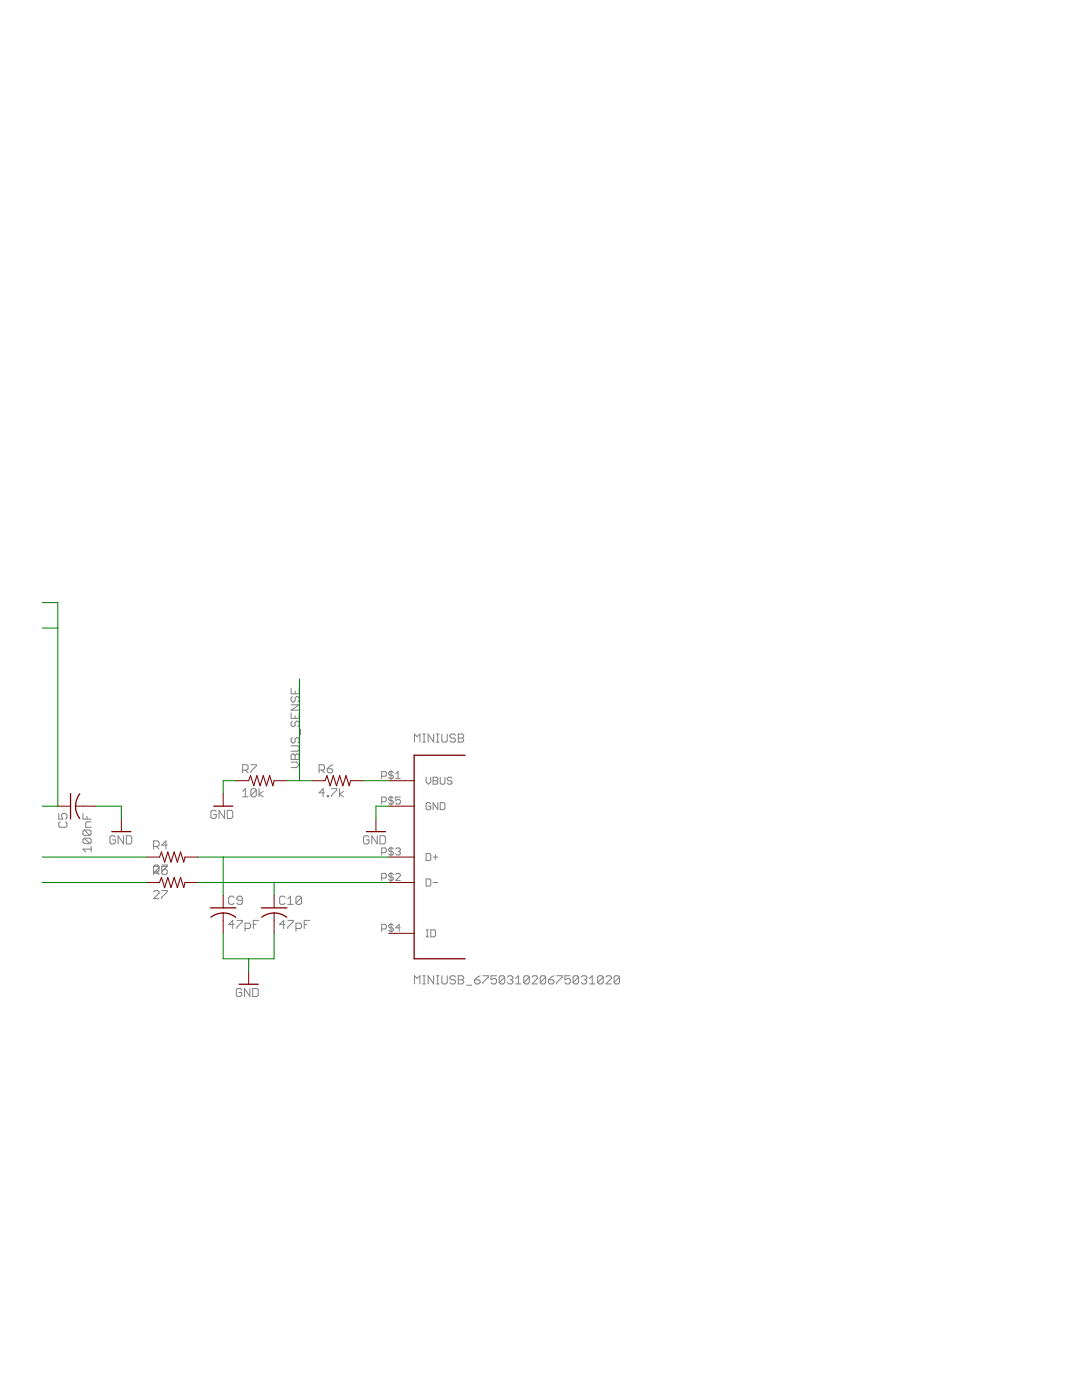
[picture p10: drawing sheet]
<svg xmlns="http://www.w3.org/2000/svg" width="216mm" height="279mm" viewBox="0 0 216 279" stroke-linecap="round" stroke-linejoin="round" font-family="sans-serif">
<g fill="none" stroke="#808080" stroke-width=".2">
<path d="M58.1 137.4v1.1h1.6v-1.1M58.3 139l-.2 .3v.5l.2 .3h.3l.3-.3v-.5l.3-.3h.2l.3 .3v.5l-.3 .3M58.9 137.9v.6M48.4 159h1.1M48.4 157.9l.6-.5v1.6M48.4 153.7h.8l.3-.3v-.5l-.3-.3h-.8v1.6M49 153.7l.5 .5M50.1 152.6h1v.3l-1 1.1v.2M51.1 157.7v1l-.2 .3h-.6l-.2-.3M51.1 157.7l-.2-.3h-.6l-.2 .3v1M51.1 157.7l-1 1M51.7 157.4v1.6"/>
<path d="M52.5 157.9l-.8 .6 .8 .5M58.1 152.1h1.1l.5 .6-.5 .5h-1.1M58.1 142.3v1.1h1.6v-1.1M58.1 148.8h1.3l.3 .3v.5l-.3 .3h-1.3M58.1 140.7h1.6l-1.6 1h1.6M58.3 147.2l-.2 .3v.5l.2 .3h.3l.3-.3v-.5l.3-.3h.2l.3 .3v.5l-.3 .3M58.3 150.5h.3l.3 .2 .3-.2h.2l.3 .2v.9h-1.6v-.9zM58.3 143.9l-.2 .3v.5l.2 .3h.3l.3-.3v-.5l.3-.3h.2l.3 .3v.5l-.3 .3M58.9 142.8v.6M58.9 150.7v.9M60 145.6v1M63.7 153.7h.8l.2-.3v-.5l-.2-.3h-.8v1.6"/>
<path d="M64.2 153.7l.5 .5M64.7 158.2h-1l.8-.8v1.6M65.3 153.4h.8l.3 .3v.3l-.3 .2h-.5l-.3-.2zM65.3 158.7h.3v.3h-.3zM66.1 157.4h1.1v.3l-1.1 1v.3M66.4 152.6l-1.1 .8M67.8 157.4v1.6M68.6 157.9l-.8 .6 .8 .5M76.2 154.9h.7l.2-.2v-.5l-.2-.2h-.7v1.4M76.2 160h.7l.2-.2v-.5l-.2-.2h-.7v1.4M78 153.8v1.8M78 158.8v1.9"/>
<path d="M78.5 154.2l-.2-.2h-.5l-.2 .2v.3l.2 .2h.5l.2 .2v.3l-.2 .2h-.5l-.2-.2M78.5 159.3l-.2-.2h-.5l-.2 .2v.2l.2 .3h.5l.2 .2v.2l-.2 .3h-.5l-.2-.3M79 155.4h.9M79 154.5l.4-.5v1.4M79.9 159.1h-.9v.7l.4-.3h.3l.2 .3v.4l-.2 .3h-.5l-.2-.3M82.7 148.1v-1.6l.5 .5 .6-.5v1.6M84.3 148.1h.6M84.3 146.5h.6M84.6 146.5v1.6M85 155.1v.9l.5 .5 .5-.5v-.9M86.4 155.1h.7l.3 .2v.3l-.3 .2 .3 .2v.3l-.3 .2h-.7zM86.4 155.8h.7"/>
<path d="M86.5 146.5v1.6l-1.1-1.6v1.6M87.1 148.1h.5M87.1 146.5h.5M87.3 146.5v1.6M87.8 155.1v1.2l.3 .2h.4l.3-.2v-1.2M88.2 146.5v1.3l.2 .3h.6l.2-.3v-1.3M90.2 155.3l-.3-.2h-.4l-.3 .2v.3l.3 .2h.4l.3 .2v.3l-.3 .2h-.4l-.3-.2M90.9 146.7l-.3-.2h-.5l-.3 .2v.3l.3 .3h.5l.3 .3v.2l-.3 .3h-.5l-.3-.3M91.4 146.5h.8l.3 .2v.3l-.3 .3 .3 .3v.2l-.3 .3h-.8zM91.4 147.3h.8M11.7 162.4v1.1h.8l-.2-.6v-.3l.2-.2h.6l.3 .2v.6l-.3 .3M12 164l-.3 .3v.5l.3 .3h1.1l.3-.3v-.5l-.3-.3"/>
<path d="M16.6 162.4v1.1h1.6M16.8 165.7h1.1l.3 .2v.6l-.3 .2M16.8 167.3h1.1l.3 .3v.5l-.3 .3M16.8 167.3l-.2 .3v.5l.2 .3h1.1M16.8 165.7l-.2 .2v.6l.2 .2h1.1M16.8 167.3l1.1 1.1M16.8 165.7l1.1 1M17.4 162.9v.6M18.2 169.5h-1.6l.5 .5M18.2 168.9v1.1M18.2 164h-.8l-.3 .3v.8h1.1M23 167.1l-.3-.3h-.5l-.3 .3v1l.3 .3h.5l.3-.3v-.5h-.5"/>
<path d="M24.7 166.8v1.6l-1.1-1.6v1.6M25.2 166.8h.8l.3 .3v1l-.3 .3h-.8zM30.6 172.9h.9l.2 .3-1.1 1.1h1.1M30.6 168.9h.9l.2-.2v-.6l-.2-.3h-.9v1.7M30.6 172.9l.3-.3h.6l.2 .3v.8l-.2 .3h-.9M30.6 178l.3-.3h.6l.2 .3v.3l-1.1 1h1.1M30.6 172.9v1.6M31.2 168.9l.5 .6M31.2 174l.5 .5M32.3 172.6h1.1v.3M32.3 172.9v.8l.5-.2h.3l.3 .2v.6l-.3 .2h-.5l-.3-.2v-.3l1.1-1.1zM32.3 177.7h1.1v.3l-1.1 1.1v.2"/>
<path d="M33.4 168.7h-1.1l.8-.9v1.7M43.2 162l-.3-.3h-.5l-.3 .3v1.1l.3 .2h.5l.3-.2v-.6h-.6M44.8 161.7v1.6l-1.1-1.6v1.6M45.3 161.7h.9l.2 .3v1.1l-.2 .2h-.9zM46.7 179.1l-.3-.2h-.5l-.3 .2v1.1l.3 .3h.5l.3-.3M48.3 179.7h-.8l-.2-.3v-.3l.2-.2h.6l.2 .2v1.1l-.2 .3h-.6l-.2-.3M56.9 179.1l-.3-.2h-.6l-.2 .2v1.1l.2 .3h.6l.3-.3M57.4 179.4l.6-.5v1.6M60.2 179.1l-.3-.2h-.6l-.2 .2v1.1M60.2 179.1v1.1l-.3 .3h-.6l-.2-.3M60.2 179.1l-1.1 1.1M73.6 167.1l-.2-.3h-.6l-.3 .3v1l.3 .3h.6l.2-.3v-.5h-.5"/>
<path d="M75.3 166.8v1.6l-1.1-1.6v1.6M75.8 166.8h.8l.3 .3v1l-.3 .3h-.8zM76.2 170.2h.7l.2-.3v-.4l-.2-.3h-.7v1.4M76.2 175.2h.7l.2-.2v-.5l-.2-.2h-.7v1.4M78 169v1.9M78 174.1v1.8M78.5 169.5l-.2-.3h-.5l-.2 .3v.2l.2 .2h.5l.2 .3v.2l-.2 .2h-.5l-.2-.2M78.5 174.5l-.2-.2h-.5l-.2 .2v.3l.2 .2h.5l.2 .2v.3l-.2 .2h-.5l-.2-.2M79 169.5l.2-.3h.5l.2 .3v.2l-.2 .2M79 174.5l.2-.2h.5l.2 .2v.3l-.9 .9h.9M79.4 169.9h.3M79.7 169.9l.2 .3v.2l-.2 .2h-.5l-.2-.2"/>
<path d="M85 170.3h.7l.3 .3v.9l-.3 .2h-.7zM85 175.4h.7l.3 .2v1l-.3 .2h-.7zM86 160.4l-.3-.2h-.4l-.3 .2v1l.3 .2h.4l.3-.2v-.5h-.5M86.4 171h1M86.4 176.1h1M86.9 170.6v.9M87.4 160.2v1.4l-1-1.4v1.4M87.8 160.2h.7l.3 .2v1l-.3 .2h-.7zM46.7 184.5h-1.1l.8-.8v1.6M47.3 183.7h1v.3l-1 1v.3M48.2 197.5l-.2-.2h-.6l-.2 .2v1.1l.2 .3h.6l.2-.3v-.5h-.5M48.9 185.3h.8l.3-.3v-.5l-.3-.3h-.8v1.6"/>
<path d="M49.9 197.3v1.6l-1.1-1.6v1.6M50.4 197.3h.8l.3 .2v1.1l-.3 .3h-.8zM50.5 184.5h.6M51.6 183.7h-1.1v1.6M56.9 184.5h-1.1l.8-.8v1.6M57.4 183.7h1.1v.3l-1.1 1v.3M57.4 180.5h1.1M59.1 185.3h.8l.3-.3v-.5l-.3-.3h-.8v1.6M60.7 184.5h.5M61.8 183.7h-1.1v1.6M76.2 185.4h.7l.2-.2v-.5l-.2-.2h-.7v1.4M78 184.2v1.9"/>
<path d="M78.5 184.7l-.2-.2h-.5l-.2 .2v.2l.2 .3h.5l.2 .2v.2l-.2 .3h-.5l-.2-.3M79.9 185.2h-.9l.7-.7v1.4M82.7 196.4v-1.7l.5 .6 .6-.6v1.7M84.3 196.4h.6M84.3 194.7h.6M84.6 194.7v1.7M85 187h.5M85 185.6h.5M85.3 185.6v1.4M86 185.6h.7l.2 .2v.9l-.2 .3h-.7zM86.5 194.7v1.7l-1.1-1.7v1.7M87.1 196.4h.5"/>
<path d="M87.1 194.7h.5M87.3 194.7v1.7M88.2 194.7v1.4l.2 .3h.6l.2-.3v-1.4M90.9 195l-.3-.3h-.5l-.3 .3v.3l.3 .2h.5l.3 .3v.3l-.3 .3h-.5l-.3-.3M91.4 194.7h.8l.3 .3v.3l-.3 .2 .3 .3v.3l-.3 .3h-.8zM91.4 195.5h.8M93.1 196.6h1M94.7 195.5h.8l.3 .3v.3l-.3 .3h-.5l-.3-.3zM95.8 194.7l-.6 .3-.5 .5M96.4 194.7h1v.3l-1 1.1v.3M99.1 194.7h-1.1v.8l.5-.2h.3l.3 .2v.6l-.3 .3h-.5l-.3-.3M100.7 195v1.1l-.3 .3h-.5l-.3-.3"/>
<path d="M100.7 195l-.3-.3h-.5l-.3 .3v1.1M100.7 195l-1.1 1.1M101.3 195l.2-.3h.6l.2 .3v.3l-.2 .2M101.8 195.5h.3M102.1 195.5l.2 .3v.3l-.2 .3h-.6l-.2-.3M102.9 196.4h1.1M102.9 195.3l.5-.6v1.7M105.6 195v1.1l-.3 .3h-.5l-.3-.3M105.6 195l-.3-.3h-.5l-.3 .3v1.1M105.6 195l-1.1 1.1M106.2 195l.2-.3h.6l.3 .3v.3l-1.1 1.1h1.1M108.9 195v1.1l-.3 .3h-.5l-.3-.3"/>
<path d="M108.9 195l-.3-.3h-.5l-.3 .3v1.1M108.9 195l-1.1 1.1M109.4 195.5h.9l.2 .3v.3l-.2 .3h-.6l-.3-.3zM110.5 194.7l-.5 .3-.6 .5M111.1 194.7h1.1v.3l-1.1 1.1v.3M113.8 194.7h-1.1v.8l.8-.2 .3 .2v.6l-.3 .3h-.5l-.3-.3M115.4 195v1.1l-.2 .3h-.6l-.3-.3M115.4 195l-.2-.3h-.6l-.3 .3v1.1M115.4 195l-1.1 1.1M116 195l.3-.3h.5l.3 .3v.3l-.3 .2M116.5 195.5h.3M116.8 195.5l.3 .3v.3l-.3 .3h-.5l-.3-.3"/>
<path d="M117.6 196.4h1.1M117.6 195.3l.6-.6v1.7M120.4 195v1.1l-.3 .3h-.6l-.2-.3M120.4 195l-.3-.3h-.6l-.2 .3v1.1M120.4 195l-1.1 1.1M120.9 195l.3-.3h.5l.3 .3v.3l-1.1 1.1h1.1M123.6 195v1.1l-.3 .3h-.5l-.3-.3M123.6 195l-.3-.3h-.5l-.3 .3v1.1M123.6 195l-1.1 1.1"/>
</g>
<path d="M14.1 158.3v5.1M15.9 158.4l-.7 1.4-.1 1.1M92.8 150.7h-10.2v40.6h10.2M15.1 160.9a3.8 3.8 0 0 0 .8 2.5M22.3 166h3.8M42.6 160.9h3.8M73.1 166h3.8M42 181.2h5.1M42.1 183a4 4 0 0 1 4.9 0M47.7 196.4h3.8M52.2 181.2h5M52.2 183a4 4 0 0 1 5 0" fill="none" stroke="#800000" stroke-width=".25"/>
<g fill="none" stroke="#800000" stroke-width=".2">
<path d="M44.5 158.3v2.6M47.1 155.8h2.5M54.7 155.8h2.5M62.3 155.8h2.6M69.9 155.8h2.6M77.6 155.8h5M11.5 160.9h2.6M15.1 160.9h4M24.2 163.4v2.6M29.3 171h2.5M29.3 176.1h2.5M36.9 171h2.6"/>
<path d="M36.9 176.1h2.6M44.5 178.6v2.6M54.7 178.6v2.6M75 163.4v2.6M77.6 160.9h5M77.6 171h5M77.6 176.1h5M44.5 182.2v4.1M49.6 193.9v2.5M54.7 182.2v4.1M77.6 186.3h5"/>
</g>
<path d="M49.6 155.8l.4-1 .6 2 .7-2 .6 2 .6-2 .7 2 .6-2 .6 2 .3-1M64.9 155.8l.3-1 .7 2 .6-2 .6 2 .7-2 .6 2 .6-2 .7 2 .2-1M31.8 171l.4-1 .7 2.1 .6-2.1 .6 2.1 .7-2.1 .6 2.1 .6-2.1 .7 2.1 .2-1.1M31.8 176.1l.4-1 .7 2 .6-2 .6 2 .7-2 .6 2 .6-2 .7 2 .2-1" fill="none" stroke="#800000" stroke-width=".21"/>
<g fill="none" stroke="#008000" stroke-width=".2">
<path d="M8.5 120.3h3v40.6h-3M8.5 125.3h3M59.8 135.5v20.3M47.1 155.8h-2.6v2.5M57.2 155.8h5.1M72.5 155.8h5.1M8.5 176.1h20.8M8.5 171h20.8M19.1 160.9h5.1v2.5M39.5 176.1h38.1M39.5 171h38.1M44.5 171v7.6"/>
<path d="M54.7 176.1v2.5M77.6 160.9h-2.6v2.5M44.5 186.3v5h10.2v-5M49.6 191.3v2.6"/>
</g>
</svg>
